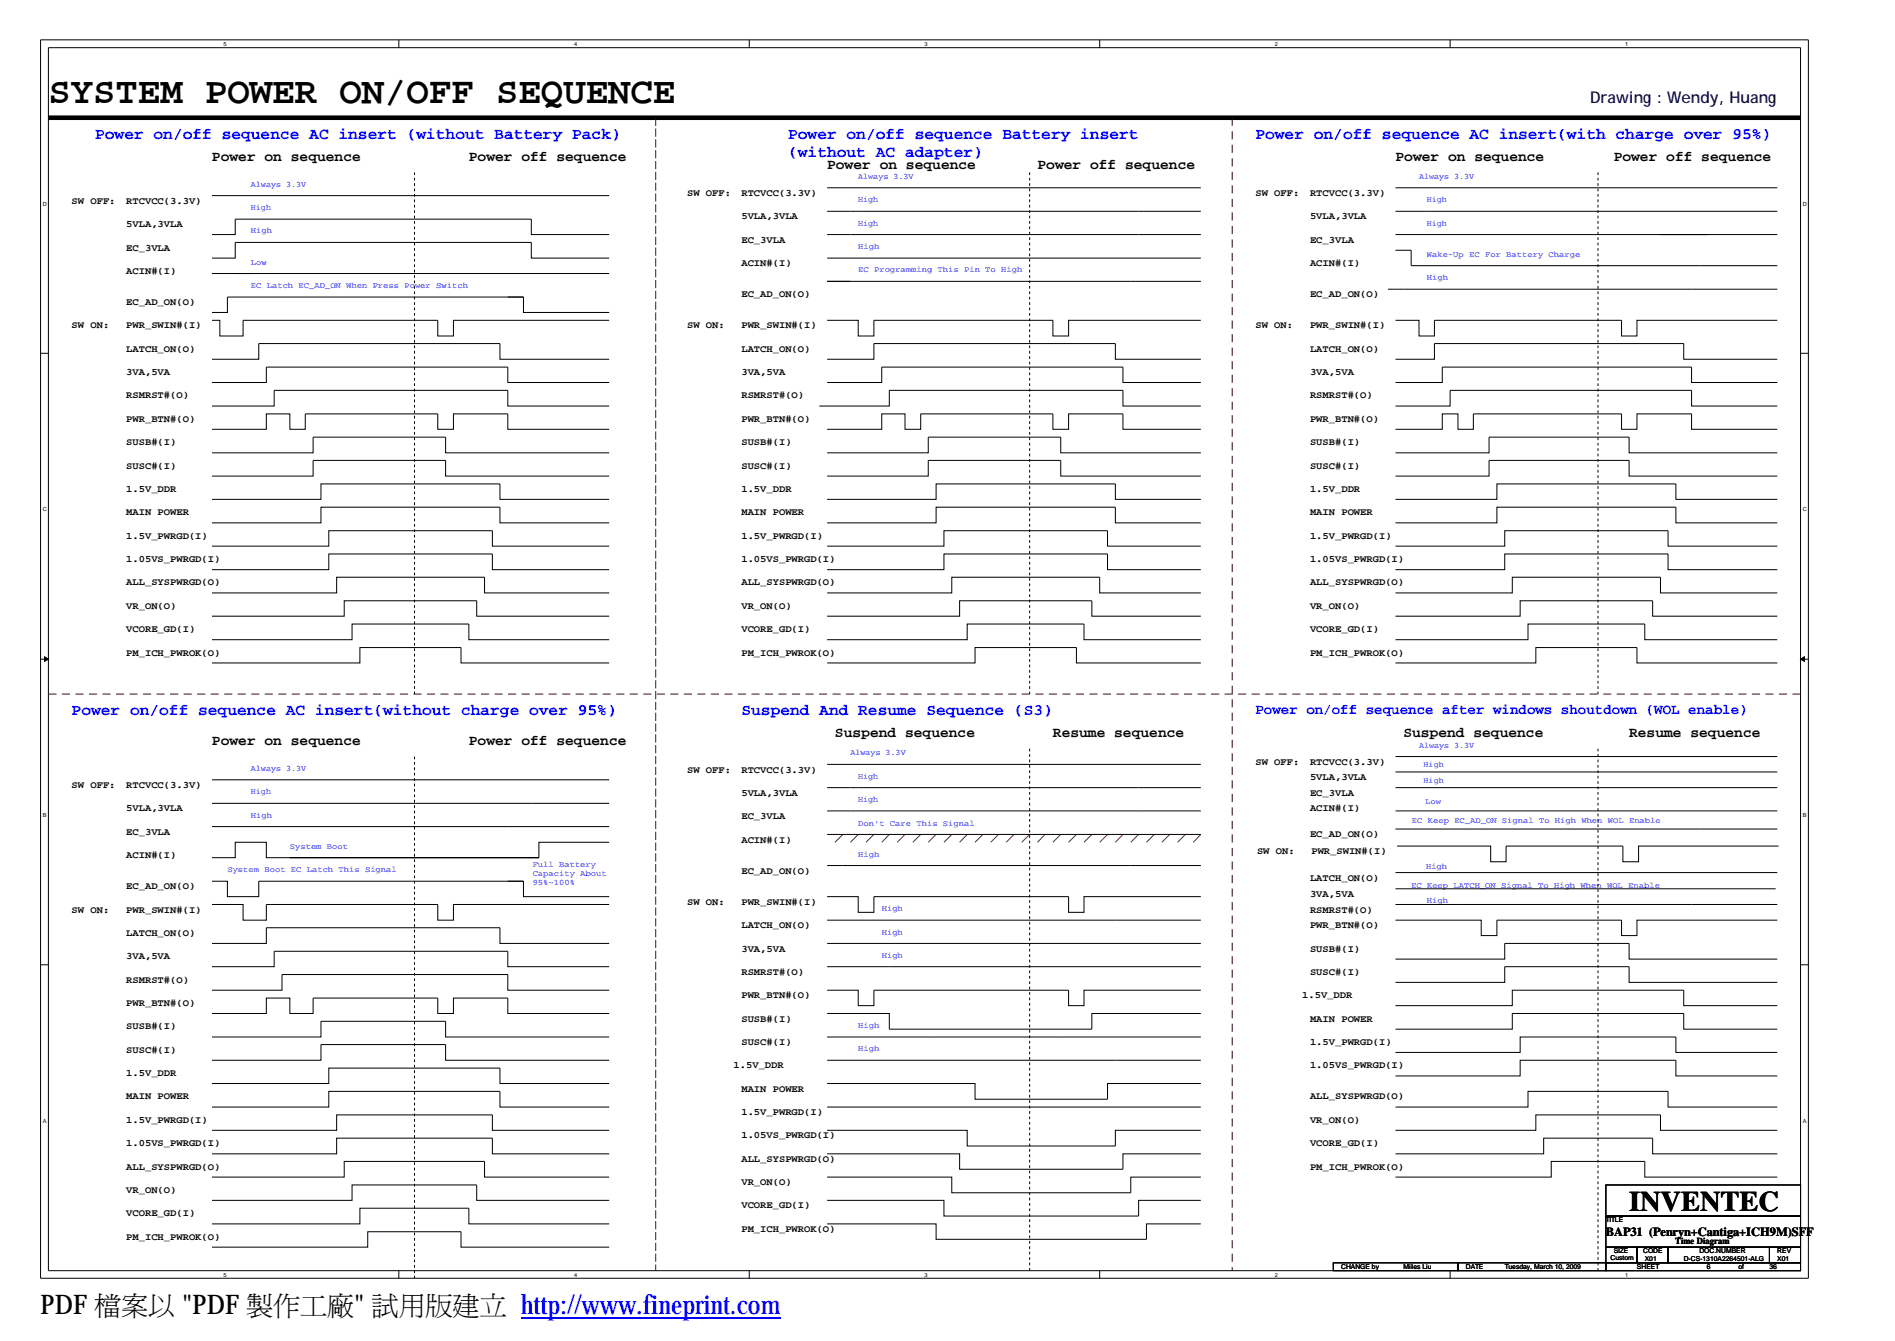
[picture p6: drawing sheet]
<svg xmlns="http://www.w3.org/2000/svg" width="297mm" height="210mm" viewBox="0 0 297 210" stroke-linecap="round" stroke-linejoin="round" font-family="sans-serif">
<defs><g id="words">
<text font-size="5.8" x="7.6" y="16.1">SYSTEM POWER ON/OFF SEQUENCE</text>
<text font-size="4.4" x="255.1" y="189.5">INVENTEC</text>
<g font-size="4.2">
<text x="6.3" y="205.7">PDF 檔</text>
<text x="19" y="205.7">案</text>
<text x="23.2" y="205.7">以製&quot; 試立</text>
<text x="28.5" y="205.7">&quot;PDF</text>
<text x="42.8" y="205.7">作</text>
<text x="47" y="205.7">工用</text>
<text x="51.2" y="205.7">廠版</text>
<text x="70.9" y="205.7">建</text>
</g>
<text font-size="4.2" fill="#00f" x="81.5" y="205.7">http://www.fineprint.com</text>
<text font-size="2.5" fill="#000040" x="249" y="16.1">Drawing : Wendy, Huang</text>
<g font-size="2.5" fill="#00f">
<text x="14.9" y="21.7">Power on/off sequence AC insert (without Battery Pack)</text>
<text x="123.4" y="21.7">Power on/off sequence Battery insert</text>
<text x="196.6" y="21.7">Power on/off sequence AC insert(with charge over 95%)</text>
<text x="123.4" y="24.6">(without AC adapter)</text>
<text x="11.2" y="111.9">Power on/off sequence AC insert(without charge over 95%)</text>
<text x="116.1" y="111.9">Suspend And Resume Sequence (S3)</text>
</g>
<g font-size="2.3">
<text x="33.2" y="25.2">Power on sequence</text>
<text x="73.4" y="25.2">Power off sequence</text>
<text x="129.5" y="26.4">Power on sequence</text>
<text x="162.4" y="26.4">Power off sequence</text>
<text x="218.5" y="25.2">Power on sequence</text>
<text x="252.6" y="25.2">Power off sequence</text>
<text x="33.2" y="116.6">Power on sequence</text>
<text x="73.4" y="116.6">Power off sequence</text>
<text x="130.7" y="115.4">Suspend sequence</text>
<text x="164.8" y="115.4">Resume sequence</text>
<text x="219.7" y="115.4">Suspend sequence</text>
<text x="255.1" y="115.4">Resume sequence</text>
</g>
<text font-size="2.3" fill="#00f" x="196.6" y="111.7">Power on/off sequence after windows shoutdown (WOL enable)</text>
<text font-size="1.9" x="251.4" y="193.4">BAP31 (Penryn+Cantiga+ICH9M)SFF</text>
<g font-size="1.6">
<text x="11.2" y="31.9">SW OFF:</text>
<text x="19.8" y="31.9">RTCVCC(3.3V)</text>
<text x="19.8" y="35.6">5VLA,3VLA</text>
<text x="107.6" y="30.7">SW OFF:</text>
<text x="116.1" y="30.7">RTCVCC(3.3V)</text>
<text x="116.1" y="34.3">5VLA,3VLA</text>
<text x="196.6" y="30.7">SW OFF:</text>
<text x="205.1" y="30.7">RTCVCC(3.3V)</text>
<text x="205.1" y="34.3">5VLA,3VLA</text>
<text x="19.8" y="39.2">EC_3VLA</text>
<text x="116.1" y="41.7">ACIN#(I)</text>
<text x="116.1" y="38">EC_3VLA</text>
<text x="205.1" y="41.7">ACIN#(I)</text>
<text x="205.1" y="38">EC_3VLA</text>
<text x="19.8" y="47.8">EC_AD_ON(O)</text>
<text x="19.8" y="42.9">ACIN#(I)</text>
<text x="116.1" y="46.5">EC_AD_ON(O)</text>
<text x="205.1" y="46.5">EC_AD_ON(O)</text>
<text x="11.2" y="51.4">SW ON:</text>
<text x="19.8" y="51.4">PWR_SWIN#(I)</text>
<text x="107.6" y="51.4">SW ON:</text>
<text x="116.1" y="51.4">PWR_SWIN#(I)</text>
<text x="196.6" y="51.4">SW ON:</text>
<text x="205.1" y="51.4">PWR_SWIN#(I)</text>
<text x="19.8" y="58.7">3VA,5VA</text>
<text x="19.8" y="55">LATCH_ON(O)</text>
<text x="116.1" y="58.7">3VA,5VA</text>
<text x="116.1" y="55">LATCH_ON(O)</text>
<text x="205.1" y="58.7">3VA,5VA</text>
<text x="205.1" y="55">LATCH_ON(O)</text>
<text x="19.8" y="62.4">RSMRST#(O)</text>
<text x="116.1" y="62.4">RSMRST#(O)</text>
<text x="205.1" y="62.4">RSMRST#(O)</text>
<text x="19.8" y="66.1">PWR_BTN#(O)</text>
<text x="19.8" y="69.7">SUSB#(I)</text>
<text x="116.1" y="66.1">PWR_BTN#(O)</text>
<text x="116.1" y="69.7">SUSB#(I)</text>
<text x="205.1" y="66.1">PWR_BTN#(O)</text>
<text x="205.1" y="69.7">SUSB#(I)</text>
<text x="19.8" y="73.3">SUSC#(I)</text>
<text x="19.8" y="77">1.5V_DDR</text>
<text x="116.1" y="73.3">SUSC#(I)</text>
<text x="116.1" y="77">1.5V_DDR</text>
<text x="205.1" y="73.3">SUSC#(I)</text>
<text x="205.1" y="77">1.5V_DDR</text>
<text x="19.8" y="80.7">MAIN POWER</text>
<text x="116.1" y="80.7">MAIN POWER</text>
<text x="205.1" y="80.7">MAIN POWER</text>
<text x="19.8" y="84.3">1.5V_PWRGD(I)</text>
<text x="19.8" y="88">1.05VS_PWRGD(I)</text>
<text x="116.1" y="84.3">1.5V_PWRGD(I)</text>
<text x="116.1" y="88">1.05VS_PWRGD(I)</text>
<text x="205.1" y="84.3">1.5V_PWRGD(I)</text>
<text x="205.1" y="88">1.05VS_PWRGD(I)</text>
<text x="19.8" y="95.3">VR_ON(O)</text>
<text x="19.8" y="91.6">ALL_SYSPWRGD(O)</text>
<text x="116.1" y="95.3">VR_ON(O)</text>
<text x="116.1" y="91.6">ALL_SYSPWRGD(O)</text>
<text x="205.1" y="95.3">VR_ON(O)</text>
<text x="205.1" y="91.6">ALL_SYSPWRGD(O)</text>
<text x="19.8" y="98.9">VCORE_GD(I)</text>
<text x="116.1" y="98.9">VCORE_GD(I)</text>
<text x="205.1" y="98.9">VCORE_GD(I)</text>
<text x="19.8" y="102.6">PM_ICH_PWROK(O)</text>
<text x="116.1" y="102.6">PM_ICH_PWROK(O)</text>
<text x="205.1" y="102.6">PM_ICH_PWROK(O)</text>
<text x="196.6" y="119.7">SW OFF:</text>
<text x="205.1" y="119.7">RTCVCC(3.3V)</text>
<text x="11.2" y="123.3">SW OFF:</text>
<text x="19.8" y="123.3">RTCVCC(3.3V)</text>
<text x="107.6" y="120.9">SW OFF:</text>
<text x="116.1" y="120.9">RTCVCC(3.3V)</text>
<text x="116.1" y="124.6">5VLA,3VLA</text>
<text x="205.1" y="124.6">EC_3VLA</text>
<text x="205.1" y="122.1">5VLA,3VLA</text>
<text x="19.8" y="130.7">EC_3VLA</text>
<text x="19.8" y="127">5VLA,3VLA</text>
<text x="116.1" y="131.9">ACIN#(I)</text>
<text x="116.1" y="128.2">EC_3VLA</text>
<text x="205.1" y="127">ACIN#(I)</text>
<text x="205.1" y="131">EC_AD_ON(O)</text>
<text x="19.8" y="134.3">ACIN#(I)</text>
<text x="116.1" y="136.8">EC_AD_ON(O)</text>
<text x="196.8" y="133.7">SW ON:</text>
<text x="205.1" y="137.9">LATCH_ON(O)</text>
<text x="205.3" y="133.7">PWR_SWIN#(I)</text>
<text x="11.2" y="142.8">SW ON:</text>
<text x="19.8" y="142.8">PWR_SWIN#(I)</text>
<text x="19.8" y="139.2">EC_AD_ON(O)</text>
<text x="107.6" y="141.6">SW ON:</text>
<text x="116.1" y="141.6">PWR_SWIN#(I)</text>
<text x="205.1" y="142.8">RSMRST#(O)</text>
<text x="205.1" y="140.4">3VA,5VA</text>
<text x="19.8" y="146.5">LATCH_ON(O)</text>
<text x="116.1" y="148.9">3VA,5VA</text>
<text x="116.1" y="145.3">LATCH_ON(O)</text>
<text x="205.1" y="145.3">PWR_BTN#(O)</text>
<text x="205.1" y="148.9">SUSB#(I)</text>
<text x="19.8" y="153.8">RSMRST#(O)</text>
<text x="19.8" y="150.2">3VA,5VA</text>
<text x="116.1" y="152.6">RSMRST#(O)</text>
<text x="205.1" y="152.6">SUSC#(I)</text>
<text x="19.8" y="157.5">PWR_BTN#(O)</text>
<text x="19.8" y="161.1">SUSB#(I)</text>
<text x="116.1" y="156.3">PWR_BTN#(O)</text>
<text x="116.1" y="159.9">SUSB#(I)</text>
<text x="203.9" y="156.3">1.5V_DDR</text>
<text x="205.1" y="159.9">MAIN POWER</text>
<text x="19.8" y="164.8">SUSC#(I)</text>
<text x="114.9" y="167.2">1.5V_DDR</text>
<text x="116.1" y="163.6">SUSC#(I)</text>
<text x="205.1" y="163.6">1.5V_PWRGD(I)</text>
<text x="205.1" y="167.2">1.05VS_PWRGD(I)</text>
<text x="19.8" y="168.5">1.5V_DDR</text>
<text x="19.8" y="172.1">MAIN POWER</text>
<text x="116.1" y="170.9">MAIN POWER</text>
<text x="205.1" y="172.1">ALL_SYSPWRGD(O)</text>
<text x="19.8" y="175.8">1.5V_PWRGD(I)</text>
<text x="19.8" y="179.4">1.05VS_PWRGD(I)</text>
<text x="116.1" y="174.6">1.5V_PWRGD(I)</text>
<text x="116.1" y="178.2">1.05VS_PWRGD(I)</text>
<text x="205.1" y="175.8">VR_ON(O)</text>
<text x="205.1" y="179.4">VCORE_GD(I)</text>
<text x="19.8" y="183.1">ALL_SYSPWRGD(O)</text>
<text x="116.1" y="185.5">VR_ON(O)</text>
<text x="116.1" y="181.9">ALL_SYSPWRGD(O)</text>
<text x="205.1" y="183.1">PM_ICH_PWROK(O)</text>
<text x="19.8" y="186.7">VR_ON(O)</text>
<text x="19.8" y="190.4">VCORE_GD(I)</text>
<text x="116.1" y="189.2">VCORE_GD(I)</text>
<text x="19.8" y="194.1">PM_ICH_PWROK(O)</text>
<text x="116.1" y="192.8">PM_ICH_PWROK(O)</text>
</g>
<text font-size="1.4" x="262.3" y="194.7">Time Diagram</text>
<g font-size="1.3" fill="#00f">
<text x="39.3" y="29.3">Always 3.3V</text>
<text x="134.4" y="28">Always 3.3V</text>
<text x="222.2" y="28">Always 3.3V</text>
<text x="39.3" y="32.9">High</text>
<text x="134.4" y="31.7">High</text>
<text x="134.4" y="35.4">High</text>
<text x="223.4" y="31.7">High</text>
<text x="223.4" y="35.4">High</text>
<text x="39.3" y="36.5">High</text>
<text x="39.3" y="41.5">Low</text>
<text x="134.4" y="39">High</text>
<text x="223.4" y="40.2">Wake-Up EC For Battery Charge</text>
<text x="39.3" y="45.1">EC Latch EC_AD_ON When Press Power Switch</text>
<text x="134.4" y="42.6">EC Programming This Pin To High</text>
<text x="223.4" y="43.9">High</text>
<text x="133.1" y="118.3">Always 3.3V</text>
<text x="222.2" y="117">Always 3.3V</text>
<text x="39.3" y="120.7">Always 3.3V</text>
<text x="39.3" y="124.3">High</text>
<text x="134.4" y="121.9">High</text>
<text x="134.4" y="125.6">High</text>
<text x="222.9" y="120.1">High</text>
<text x="222.9" y="122.5">High</text>
<text x="223.1" y="125.9">Low</text>
<text x="39.3" y="128">High</text>
<text x="134.4" y="129.2">Don't Care This Signal</text>
<text x="221.1" y="128.9">EC Keep EC_AD_ON Signal To High When WOL Enable</text>
<text x="35.6" y="136.5">System Boot EC Latch This Signal</text>
<text x="45.4" y="132.9">System Boot</text>
<text x="83.4" y="135.7">Full Battery</text>
<text x="83.4" y="137.1">Capacity About</text>
<text x="134.4" y="134.1">High</text>
<text x="223.3" y="135.9">High</text>
<text x="83.4" y="138.5">95%~100%</text>
<text x="138" y="142.6">High</text>
<text x="220.9" y="139">EC Keep LATCH_ON Signal To High When WOL Enable</text>
<text x="223.4" y="141.4">High</text>
<text x="138" y="146.3">High</text>
<text x="138" y="150">High</text>
<text x="134.4" y="160.9">High</text>
<text x="134.4" y="164.6">High</text>
</g>
<g font-size="1.1">
<text x="251.4" y="191.3">TITLE</text>
<text x="252.1" y="197.3">Custom</text>
<text x="252.6" y="196.2">SIZE</text>
<text x="257.3" y="196.2">CODE</text>
<text x="257.5" y="197.4">X01</text>
<text x="263.6" y="197.4">D-CS-1310A2264501-ALG</text>
<text x="266.1" y="196.2">DOC.NUMBER</text>
<text x="278.3" y="196.2">REV</text>
<text x="278.3" y="197.4">X01</text>
<text x="210" y="198.6">CHANGE by</text>
<text x="219.7" y="198.6">Miiles Liu</text>
<text x="229.5" y="198.6">DATE</text>
<text x="235.6" y="198.6">Tuesday, March 10, 2009</text>
<text x="256.3" y="198.6">SHEET</text>
<text x="267.3" y="198.6">6</text>
<text x="272.2" y="198.6">of</text>
<text x="277" y="198.6">36</text>
</g>
<g font-size=".9">
<text x="35" y="7.2">5</text>
<text x="89.9" y="7.2">4</text>
<text x="144.7" y="7.2">3</text>
<text x="199.6" y="7.2">2</text>
<text x="254.5" y="7.2">1</text>
<text x="6.7" y="32.2">D</text>
<text x="282.2" y="32.2">D</text>
<text x="6.7" y="80">C</text>
<text x="282.2" y="80">C</text>
<text x="6.7" y="127.9">B</text>
<text x="282.2" y="127.9">B</text>
<text x="6.7" y="175.7">A</text>
<text x="282.2" y="175.7">A</text>
<text x="35" y="199.9">5</text>
<text x="89.9" y="199.9">4</text>
<text x="144.7" y="199.9">3</text>
<text x="199.6" y="199.9">2</text>
<text x="254.5" y="199.9">1</text>
</g>
</g></defs>
<g fill="none" stroke="#000" stroke-width=".16">
<path d="M6.3 6.2h276.8v193.9h-276.8zM7.6 7.5h274.3v191.4h-274.3zM62.4 6.2v1.3M117.3 6.2v1.3M172.2 6.2v1.3M227 6.2v1.3M33.2 36.7h3.6v-2.4h46.4v2.4h12.2M33.2 30.6h62.2M129.5 29.4h58.5M129.5 33.1h58.5M129.5 36.7h58.5M218.5 29.4h59.8"/>
<path d="M218.5 33.1h59.8M218.5 36.7h59.8M218.5 39.2h2.4v2.4h57.4M6.3 55.3h1.3M33.2 50.1h1.2v2.5h3.7v-2.5h30.4v2.5h2.5v-2.5h24.4M33.2 56.2h7.3v-2.4h37.8v2.4h17.1M33.2 59.9h8.5v-2.4h37.8v2.4h15.9M33.2 42.8h62.2M33.2 40.4h3.6v-2.5h46.4v2.5h12.2M33.2 48.9h2.4v-2.4h46.4v2.4h13.4M129.5 56.2h7.3v-2.4h37.8v2.4h13.4M129.5 59.9h8.5v-2.4h37.8v2.4h12.2"/>
<path d="M129.5 50.1h4.9v2.5h2.4v-2.5h28v2.5h2.5v-2.5h20.7M129.5 40.4h58.5M129.5 44h58.5M217.3 45.3h61M218.5 56.2h6.1v-2.4h39v2.4h14.7M218.5 59.9h7.3v-2.4h39v2.4h13.5M218.5 50.1h3.7v2.5h2.4v-2.5h29.3v2.5h2.4v-2.5h22M281.9 55.3h1.2M33.2 70.9h15.8v-2.5h20.8v2.5h25.6M33.2 74.5h15.8v-2.4h20.8v2.4h25.6M33.2 67.2h8.5v-2.4h3.7v2.4h2.4v-2.4h20.7v2.4h2.5v-2.4h8.5v2.4h15.9M33.2 78.2h17v-2.5h28.1v2.5h17.1"/>
<path d="M33.2 63.6h9.7v-2.5h36.6v2.5h15.9M128.3 63.6h10.9v-2.5h36.6v2.5h12.2M129.5 70.9h15.8v-2.5h20.8v2.5h21.9M129.5 74.5h15.8v-2.4h20.8v2.4h21.9M129.5 67.2h8.5v-2.4h3.7v2.4h2.4v-2.4h20.7v2.4h2.5v-2.4h8.5v2.4h12.2M129.5 78.2h17.1v-2.5h28v2.5h13.4M218.5 63.6h8.5v-2.5h37.8v2.5h13.5M218.5 70.9h14.6v-2.5h22v2.5h23.2M218.5 74.5h14.6v-2.4h22v2.4h23.2M218.5 67.2h7.3v-2.4h2.5v2.4h2.4v-2.4h23.2v2.4h2.4v-2.4h8.5v2.4h13.5M218.5 78.2h15.9v-2.5h28v2.5h15.9M33.2 85.5h18.3v-2.4h25.6v2.4h18.3"/>
<path d="M33.2 96.4h20.7v-2.4h20.7v2.4h20.8M33.2 92.8h19.5v-2.4h23.2v2.4h19.5M33.2 89.2h18.3v-2.5h25.6v2.5h18.3M33.2 81.8h17v-2.4h28.1v2.4h17.1M129.5 85.5h18.3v-2.4h25.6v2.4h14.6M129.5 96.4h20.7v-2.4h20.7v2.4h17.1M129.5 92.8h19.5v-2.4h23.2v2.4h15.8M129.5 89.2h18.3v-2.5h25.6v2.5h14.6M129.5 81.8h17.1v-2.4h28v2.4h13.4M218.5 85.5h17.1v-2.4h25.6v2.4h17.1M218.5 96.4h19.5v-2.4h20.7v2.4h19.6M218.5 92.8h18.3v-2.4h23.2v2.4h18.3"/>
<path d="M218.5 89.2h17.1v-2.5h25.6v2.5h17.1M218.5 81.8h15.9v-2.4h28v2.4h15.9M6.3 103.2h1.3M33.2 103.8h23.1v-2.4h15.9v2.4h23.2M33.2 100.1h21.9v-2.4h18.3v2.4h22M129.5 103.8h23.2v-2.4h15.8v2.4h19.5M129.5 100.1h21.9v-2.4h18.3v2.4h18.3M129.5 119.6h58.5M218.5 103.8h22v-2.4h15.8v2.4h22M218.5 100.1h20.7v-2.4h18.3v2.4h20.8M218.5 118.4h59.8M281.9 103.2h1.2"/>
<path d="M33.2 137.9h2.4v2.4h4.9v-2.4h41.5v2.4h13.4M33.2 134.3h3.6v-2.5h4.9v2.5h42.7h-39M33.2 129.4h62.2M33.2 122.1h62.2M33.2 125.7h62.2M95.4 131.8h-11v2.5M129.5 135.5h58.5M129.5 130.6h58.5M129.5 123.3h58.5M129.5 126.9h58.5M218.5 123.3h59.8M218.5 126.9h59.8"/>
<path d="M218.5 129.8h59.8M218.5 120.8h59.8M218.5 136.6h59.8M218.5 139.1h59.5M218.7 132.4h14.7v2.5h2.4v-2.5h18.3v2.5h2.4v-2.5h22M6.3 151h1.3M33.2 147.7h8.5v-2.5h36.6v2.5h17.1M33.2 151.3h9.7v-2.4h36.6v2.4h15.9M33.2 155h11v-2.5h35.3v2.5h15.9M33.2 158.6h8.5v-2.4h3.7v2.4h3.6v-2.4h19.5v2.4h2.5v-2.4h8.5v2.4h15.9M33.2 141.6h4.9v2.4h3.6v-2.4h26.8v2.4h2.5v-2.4h24.4M129.5 158.6h9.7v2.5h31.7v-2.5h17.1"/>
<path d="M129.5 140.3h4.9v2.5h2.4v-2.5h30.5v2.5h2.4v-2.5h18.3M129.5 155h4.9v2.4h2.4v-2.4h30.5v2.4h2.4v-2.4h18.3M129.5 144h58.5M129.5 147.7h58.5M129.5 151.3h58.5M218.5 144h13.4v2.4h2.5v-2.4h19.5v2.4h2.4v-2.4h22M218.5 150.1h17.1v-2.4h19.5v2.4h23.2M218.5 157.4h18.3v-2.4h26.8v2.4h14.7M218.5 153.8h17.1v-2.5h19.5v2.5h23.2M218.5 141.6h59.8M281.9 151h1.2M33.2 162.3h17v-2.4h19.6v2.4h25.6"/>
<path d="M33.2 166h17v-2.5h19.6v2.5h25.6M33.2 176.9h19.5v-2.4h24.4v2.4h18.3M33.2 173.3h18.3v-2.5h26.8v2.5h17.1M33.2 169.6h18.3v-2.4h26.8v2.4h17.1M129.5 169.6h23.2v2.5h20.7v-2.5h14.6M129.5 176.9h21.9v2.5h23.2v-2.5h13.4M129.5 162.3h58.5M129.5 166h58.5M129.5 173.3h58.5M218.5 164.7h19.5v-2.4h24.4v2.4h15.9M218.5 176.9h22v-2.4h19.5v2.4h18.3M218.5 173.3h20.7v-2.5h22v2.5h17.1"/>
<path d="M218.5 168.4h19.5v-2.4h24.4v2.4h15.9M218.5 161.1h18.3v-2.5h26.8v2.5h14.7M33.2 195.2h24.4v-2.4h14.6v2.4h23.2M33.2 191.6h23.1v-2.5h17.1v2.5h22M33.2 187.9h21.9v-2.4h19.5v2.4h20.8M33.2 184.2h20.7v-2.4h22v2.4h19.5M33.2 180.6h19.5v-2.4h24.4v2.4h18.3M62.4 198.9v1.2M117.3 198.9v1.2M129.5 180.6h20.7v2.4h25.6v-2.4h12.2M129.5 184.2h19.5v2.5h28v-2.5h11M129.5 191.6h17.1v2.4h32.9v-2.4h8.5"/>
<path d="M129.5 187.9h18.3v2.4h30.5v-2.4h9.7M172.2 198.9v1.2M208.7 197.7h19.6v1.2h-19.6zM218.5 184.2h24.4v-2.4h14.6v2.4h20.8M218.5 180.6h23.2v-2.4h17v2.4h19.6M227 198.9v1.2M228.3 197.7h23.1v1.2h-23.1zM251.4 185.5h30.5v4.8h-30.5zM251.4 195.2h4.9v2.5h-4.9zM251.4 197.7h30.5v1.2h-30.5zM251.4 190.3h30.5v4.9h-30.5zM256.3 195.2h4.9v2.5h-4.9z"/>
<path d="M261.2 195.2h15.8v2.5h-15.8zM277 195.2h4.9v2.5h-4.9z"/>
</g>
<g fill="#000" stroke="#000" stroke-width=".16">
<path d="M7 102.8l.6 .4-.6 .3z" fill-rule="evenodd"/>
<path d="M281.9 103.2l.6-.4v.7z" fill-rule="evenodd"/>
</g>
<g fill="none" stroke="#800040" stroke-width=".16">
<path d="M132 130.6l-1.3 1.2M134.4 130.6l-1.3 1.2M136.8 130.6l-1.2 1.2M139.2 130.6l-1.2 1.2M141.7 130.6l-1.2 1.2M144.1 130.6l-1.2 1.2M146.6 130.6l-1.3 1.2M149 130.6l-1.2 1.2M151.4 130.6l-1.2 1.2M153.9 130.6l-1.2 1.2M156.3 130.6l-1.2 1.2M158.7 130.6l-1.2 1.2"/>
<path d="M161.2 130.6l-1.2 1.2M163.6 130.6l-1.2 1.2M166.1 130.6l-1.3 1.2M168.5 130.6l-1.2 1.2M170.9 130.6l-1.2 1.2M173.4 130.6l-1.2 1.2M175.8 130.6l-1.2 1.2M178.3 130.6l-1.3 1.2M180.7 130.6l-1.2 1.2M183.1 130.6l-1.2 1.2M185.6 130.6l-1.2 1.2M188 130.6l-1.2 1.2"/>
</g>
<path d="M64.9 27v81.6M161.2 27v81.6M250.2 27v81.6M64.9 118.4v81.7M161.2 117.2v81.7M250.2 117.2v81.7" fill="none" stroke="#000" stroke-width=".16" stroke-dasharray=".4" stroke-linecap="butt"/>
<path d="M7.6 18.4h274.3" fill="none" stroke="#000" stroke-width=".72" stroke-linecap="butt"/>
<path d="M102.7 18.4v180.5" fill="none" stroke="#400000" stroke-width=".16" stroke-dasharray="1.3 .4" stroke-linecap="butt"/>
<path d="M192.9 18.4v180.5" fill="none" stroke="#400000" stroke-width=".16" stroke-dasharray="1.3 .8" stroke-linecap="butt"/>
<path d="M7.6 108.6h274.3" fill="none" stroke="#800000" stroke-width=".16" stroke-dasharray="1.3 .8" stroke-linecap="butt"/>
<path d="M81.5 206.2h40.7" fill="none" stroke="#00f" stroke-width=".21"/>
<use href="#words"/>
</svg>
